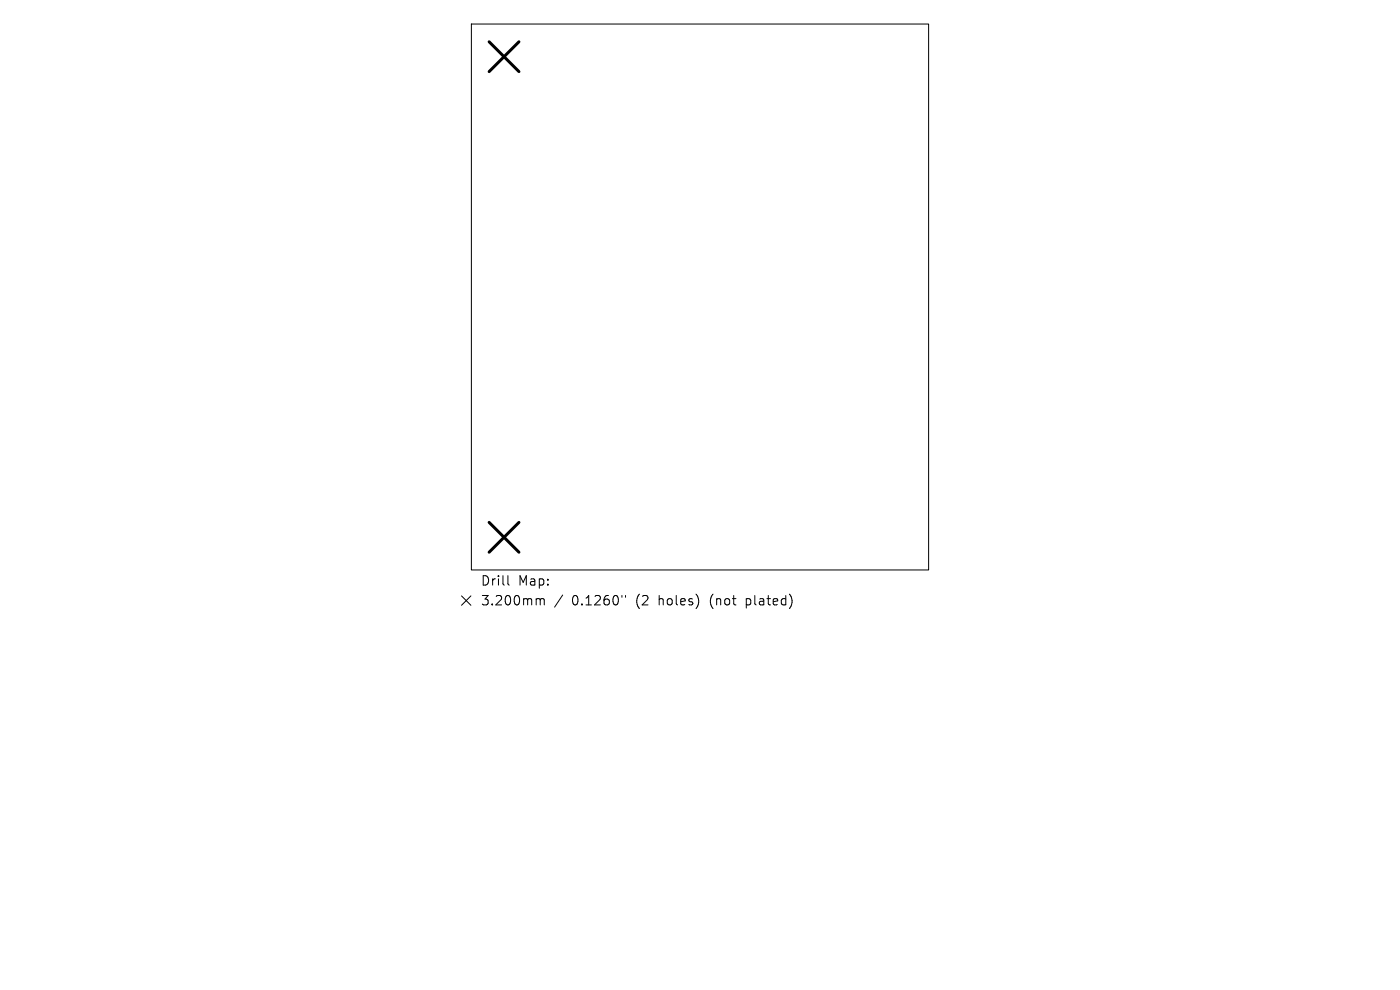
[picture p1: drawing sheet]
<svg xmlns="http://www.w3.org/2000/svg" width="297mm" height="210mm" viewBox="0 0 297 210" stroke-linecap="round" stroke-linejoin="round" font-family="sans-serif">
<defs><g id="words">
<g font-size="2.8">
<text x="101.9" y="124.5">Drill</text>
<text x="109.9" y="124.5">Map:</text>
<text x="101.9" y="128.7">3.200mm</text>
<text x="121.3" y="128.7">0.1260&quot;</text>
<text x="135.1" y="128.7">(2</text>
<text x="140" y="128.7">holes)</text>
<text x="151.1" y="128.7">(not</text>
<text x="158.9" y="128.7">plated)</text>
</g>
</g></defs>
<path d="M100 5.1h97v115.8h-97zM97.9 126.4l2 2M99.9 126.4l-2 2M107.7 122.1v1.7l.3 .3M114 127l.5 .1 .1 .2M114.6 127.3l.3-.3 .5 .1 .1 1.2M114.6 127.3v1M119.4 126.2l-1.7 2.6M131.9 126.3v.4M132.7 126.3v.4" fill="none" stroke="#000" stroke-width=".21"/>
<path d="M103.8 8.9l6.3 6.3M110.1 8.9l-6.3 6.3M103.8 110.8l6.3 6.3M110.1 110.8l-6.3 6.3" fill="none" stroke="#000" stroke-width=".63"/>
<use href="#words"/>
</svg>
